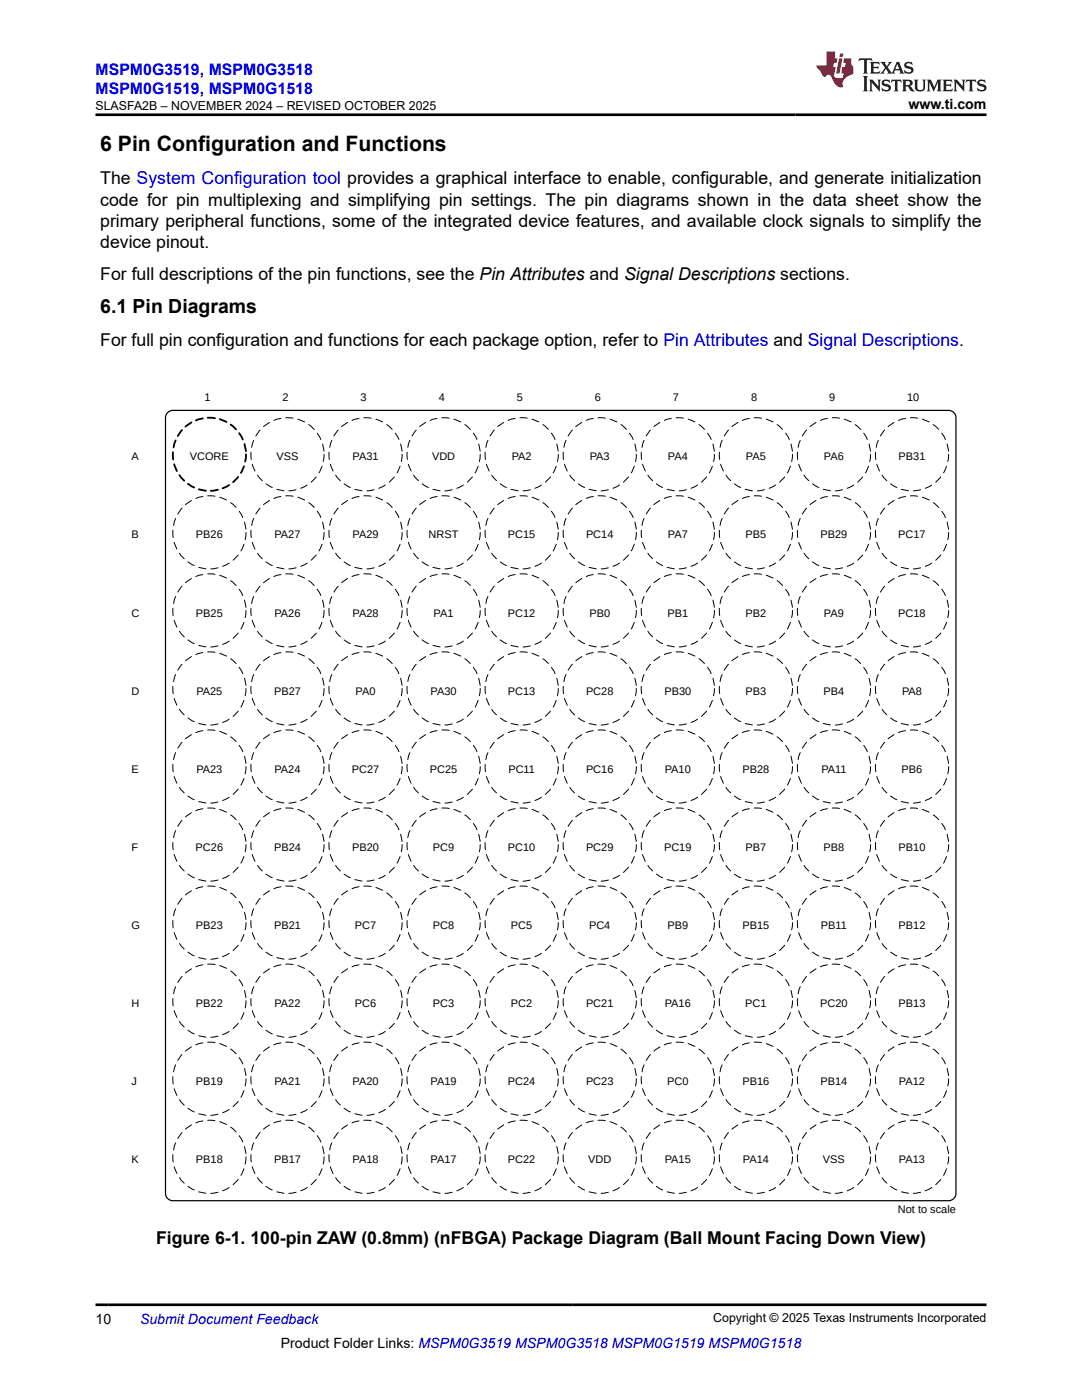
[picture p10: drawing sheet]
<svg xmlns="http://www.w3.org/2000/svg" width="216mm" height="279mm" viewBox="0 0 216 279" stroke-linecap="round" stroke-linejoin="round" font-family="sans-serif">
<defs><g id="words">
<text font-size="4.2" x="20" y="30.2">6 Pin Configuration and Functions</text>
<text font-size="3.9" x="20" y="62.5">6.1 Pin Diagrams</text>
<g font-size="3.5">
<text x="20" y="41">code for pin multiplexing and simplifying pin settings. The pin diagrams shown in the data sheet show the</text>
<text x="20" y="36.8">The System Configuration tool provides a graphical interface to enable, configurable, and generate initialization</text>
<text x="20" y="45.3">primary peripheral functions, some of the integrated device features, and available clock signals to simplify the</text>
<text x="20" y="49.5">device pinout.</text>
<text x="20" y="55.8">For full descriptions of the pin functions, see the Pin Attributes and Signal Descriptions sections.</text>
<text x="20" y="69">For full pin configuration and functions for each package option, refer to Pin Attributes and Signal Descriptions.</text>
<text x="31.1" y="248.3">Figure 6-1. 100-pin ZAW (0.8mm) (nFBGA) Package Diagram (Ball Mount Facing Down View)</text>
</g>
<g font-size="3.2" fill="#00f">
<text x="19" y="14.9">MSPM0G3519, MSPM0G3518</text>
<text x="19" y="18.7">MSPM0G1519, MSPM0G1518</text>
</g>
<g font-size="2.8">
<text x="181.3" y="21.8">www.ti.com</text>
<text x="19" y="264.2">10</text>
<text x="56" y="269">Product Folder Links: MSPM0G3519 MSPM0G3518 MSPM0G1519 MSPM0G1518</text>
</g>
<text font-size="2.8" fill="#00f" x="27.9" y="264.2">Submit Document Feedback</text>
<g font-size="2.5">
<text x="19.1" y="21.9">SLASFA2B – NOVEMBER 2024 – REVISED OCTOBER 2025</text>
<text x="142.3" y="263.9">Copyright © 2025 Texas Instruments Incorporated</text>
</g>
<g font-size="2.2">
<text x="40.8" y="80">1</text>
<text x="56.4" y="80">2</text>
<text x="72" y="80">3</text>
<text x="87.5" y="80">4</text>
<text x="103.1" y="80">5</text>
<text x="118.7" y="80">6</text>
<text x="134.3" y="80">7</text>
<text x="149.9" y="80">8</text>
<text x="165.4" y="80">9</text>
<text x="181" y="80">10</text>
<text x="26.2" y="91.9">A</text>
<text x="37.9" y="91.9">VCORE</text>
<text x="55.2" y="91.9">VSS</text>
<text x="70.3" y="91.9">PA31</text>
<text x="86.2" y="91.9">VDD</text>
<text x="102.1" y="91.9">PA2</text>
<text x="117.7" y="91.9">PA3</text>
<text x="133.3" y="91.9">PA4</text>
<text x="148.8" y="91.9">PA5</text>
<text x="164.4" y="91.9">PA6</text>
<text x="179.3" y="91.9">PB31</text>
<text x="26.2" y="107.5">B</text>
<text x="39.1" y="107.5">PB26</text>
<text x="54.8" y="107.5">PA27</text>
<text x="70.3" y="107.5">PA29</text>
<text x="85.5" y="107.5">NRST</text>
<text x="101.4" y="107.5">PC15</text>
<text x="116.9" y="107.5">PC14</text>
<text x="133.3" y="107.5">PA7</text>
<text x="148.8" y="107.5">PB5</text>
<text x="163.7" y="107.5">PB29</text>
<text x="179.2" y="107.5">PC17</text>
<text x="26.2" y="123">C</text>
<text x="39.1" y="123">PB25</text>
<text x="54.8" y="123">PA26</text>
<text x="70.3" y="123">PA28</text>
<text x="86.5" y="123">PA1</text>
<text x="101.4" y="123">PC12</text>
<text x="117.6" y="123">PB0</text>
<text x="133.2" y="123">PB1</text>
<text x="148.8" y="123">PB2</text>
<text x="164.4" y="123">PA9</text>
<text x="179.2" y="123">PC18</text>
<text x="26.2" y="138.6">D</text>
<text x="39.2" y="138.6">PA25</text>
<text x="54.7" y="138.6">PB27</text>
<text x="70.9" y="138.6">PA0</text>
<text x="85.9" y="138.6">PA30</text>
<text x="101.4" y="138.6">PC13</text>
<text x="116.9" y="138.6">PC28</text>
<text x="132.6" y="138.6">PB30</text>
<text x="148.8" y="138.6">PB3</text>
<text x="164.3" y="138.6">PB4</text>
<text x="180" y="138.6">PA8</text>
<text x="26.2" y="154.2">E</text>
<text x="39.2" y="154.2">PA23</text>
<text x="54.8" y="154.2">PA24</text>
<text x="70.2" y="154.2">PC27</text>
<text x="85.8" y="154.2">PC25</text>
<text x="101.4" y="154.2">PC11</text>
<text x="116.9" y="154.2">PC16</text>
<text x="132.7" y="154.2">PA10</text>
<text x="148.1" y="154.2">PB28</text>
<text x="163.9" y="154.2">PA11</text>
<text x="179.9" y="154.2">PB6</text>
<text x="26.2" y="169.8">F</text>
<text x="39" y="169.8">PC26</text>
<text x="54.7" y="169.8">PB24</text>
<text x="70.3" y="169.8">PB20</text>
<text x="86.4" y="169.8">PC9</text>
<text x="101.4" y="169.8">PC10</text>
<text x="116.9" y="169.8">PC29</text>
<text x="132.5" y="169.8">PC19</text>
<text x="148.8" y="169.8">PB7</text>
<text x="164.3" y="169.8">PB8</text>
<text x="179.3" y="169.8">PB10</text>
<text x="26.2" y="185.3">G</text>
<text x="39.1" y="185.3">PB23</text>
<text x="54.7" y="185.3">PB21</text>
<text x="70.8" y="185.3">PC7</text>
<text x="86.4" y="185.3">PC8</text>
<text x="102" y="185.3">PC5</text>
<text x="117.5" y="185.3">PC4</text>
<text x="133.2" y="185.3">PB9</text>
<text x="148.1" y="185.3">PB15</text>
<text x="163.8" y="185.3">PB11</text>
<text x="179.3" y="185.3">PB12</text>
<text x="26.2" y="200.9">H</text>
<text x="39.1" y="200.9">PB22</text>
<text x="54.8" y="200.9">PA22</text>
<text x="70.8" y="200.9">PC6</text>
<text x="86.4" y="200.9">PC3</text>
<text x="102" y="200.9">PC2</text>
<text x="116.9" y="200.9">PC21</text>
<text x="132.7" y="200.9">PA16</text>
<text x="148.7" y="200.9">PC1</text>
<text x="163.7" y="200.9">PC20</text>
<text x="179.3" y="200.9">PB13</text>
<text x="26.2" y="216.5">J</text>
<text x="39.1" y="216.5">PB19</text>
<text x="54.8" y="216.5">PA21</text>
<text x="70.3" y="216.5">PA20</text>
<text x="85.9" y="216.5">PA19</text>
<text x="101.4" y="216.5">PC24</text>
<text x="116.9" y="216.5">PC23</text>
<text x="133.1" y="216.5">PC0</text>
<text x="148.1" y="216.5">PB16</text>
<text x="163.7" y="216.5">PB14</text>
<text x="179.4" y="216.5">PA12</text>
<text x="26.2" y="232.1">K</text>
<text x="39.1" y="232.1">PB18</text>
<text x="54.7" y="232.1">PB17</text>
<text x="70.3" y="232.1">PA18</text>
<text x="85.9" y="232.1">PA17</text>
<text x="101.4" y="232.1">PC22</text>
<text x="117.4" y="232.1">VDD</text>
<text x="132.7" y="232.1">PA15</text>
<text x="148.2" y="232.1">PA14</text>
<text x="164.2" y="232.1">VSS</text>
<text x="179.4" y="232.1">PA13</text>
<text x="179.2" y="242.1">Not to scale</text>
</g>
</g></defs>
<path d="M33.6 82.2l.9-.3h154.8a1.46 1.46 0 0 1 1.4 1.5v154.8a1.46 1.46 0 0 1-1.4 1.4h-154.8a1.46 1.46 0 0 1-1.5-1.4v-154.8l.1-.5z" fill="none" stroke="#000" stroke-width=".24"/>
<path d="M193.2 72.7h2.4v2.4h-2.4zM20.1 237h2.5v2.4h-2.5z" fill="none" stroke="#fff" stroke-width=".24"/>
<circle cx="41.8" cy="90.7" r="7.3" fill="#fff"/>
<circle cx="41.8" cy="90.7" r="7.3" fill="none" stroke="#000" stroke-width=".37" stroke-dasharray="1.5 1"/>
<circle cx="57.4" cy="90.7" r="7.3" fill="#fff"/>
<circle cx="57.4" cy="90.7" r="7.3" fill="none" stroke="#000" stroke-width=".2" stroke-dasharray="1.5 1"/>
<circle cx="72.9" cy="90.7" r="7.3" fill="#fff"/>
<circle cx="72.9" cy="90.7" r="7.3" fill="none" stroke="#000" stroke-width=".2" stroke-dasharray="1.5 1"/>
<circle cx="88.5" cy="90.7" r="7.3" fill="#fff"/>
<circle cx="88.5" cy="90.7" r="7.3" fill="none" stroke="#000" stroke-width=".2" stroke-dasharray="1.5 1"/>
<circle cx="104.1" cy="90.7" r="7.3" fill="#fff"/>
<circle cx="104.1" cy="90.7" r="7.3" fill="none" stroke="#000" stroke-width=".2" stroke-dasharray="1.5 1"/>
<circle cx="119.7" cy="90.7" r="7.3" fill="#fff"/>
<circle cx="119.7" cy="90.7" r="7.3" fill="none" stroke="#000" stroke-width=".2" stroke-dasharray="1.5 1"/>
<circle cx="135.3" cy="90.7" r="7.3" fill="#fff"/>
<circle cx="135.3" cy="90.7" r="7.3" fill="none" stroke="#000" stroke-width=".2" stroke-dasharray="1.5 1"/>
<circle cx="150.8" cy="90.7" r="7.3" fill="#fff"/>
<circle cx="150.8" cy="90.7" r="7.3" fill="none" stroke="#000" stroke-width=".2" stroke-dasharray="1.5 1"/>
<circle cx="166.4" cy="90.7" r="7.3" fill="#fff"/>
<circle cx="166.4" cy="90.7" r="7.3" fill="none" stroke="#000" stroke-width=".2" stroke-dasharray="1.5 1"/>
<circle cx="182" cy="90.7" r="7.3" fill="#fff"/>
<circle cx="182" cy="90.7" r="7.3" fill="none" stroke="#000" stroke-width=".2" stroke-dasharray="1.5 1"/>
<circle cx="41.8" cy="106.2" r="7.3" fill="#fff"/>
<circle cx="41.8" cy="106.2" r="7.3" fill="none" stroke="#000" stroke-width=".2" stroke-dasharray="1.5 1"/>
<circle cx="57.4" cy="106.2" r="7.3" fill="#fff"/>
<circle cx="57.4" cy="106.2" r="7.3" fill="none" stroke="#000" stroke-width=".2" stroke-dasharray="1.5 1"/>
<circle cx="72.9" cy="106.2" r="7.3" fill="#fff"/>
<circle cx="72.9" cy="106.2" r="7.3" fill="none" stroke="#000" stroke-width=".2" stroke-dasharray="1.5 1"/>
<circle cx="88.5" cy="106.2" r="7.3" fill="#fff"/>
<circle cx="88.5" cy="106.2" r="7.3" fill="none" stroke="#000" stroke-width=".2" stroke-dasharray="1.5 1"/>
<circle cx="104.1" cy="106.2" r="7.3" fill="#fff"/>
<circle cx="104.1" cy="106.2" r="7.3" fill="none" stroke="#000" stroke-width=".2" stroke-dasharray="1.5 1"/>
<circle cx="119.7" cy="106.2" r="7.3" fill="#fff"/>
<circle cx="119.7" cy="106.2" r="7.3" fill="none" stroke="#000" stroke-width=".2" stroke-dasharray="1.5 1"/>
<circle cx="135.3" cy="106.2" r="7.3" fill="#fff"/>
<circle cx="135.3" cy="106.2" r="7.3" fill="none" stroke="#000" stroke-width=".2" stroke-dasharray="1.5 1"/>
<circle cx="150.8" cy="106.2" r="7.3" fill="#fff"/>
<circle cx="150.8" cy="106.2" r="7.3" fill="none" stroke="#000" stroke-width=".2" stroke-dasharray="1.5 1"/>
<circle cx="166.4" cy="106.2" r="7.3" fill="#fff"/>
<circle cx="166.4" cy="106.2" r="7.3" fill="none" stroke="#000" stroke-width=".2" stroke-dasharray="1.5 1"/>
<circle cx="182" cy="106.2" r="7.3" fill="#fff"/>
<circle cx="182" cy="106.2" r="7.3" fill="none" stroke="#000" stroke-width=".2" stroke-dasharray="1.5 1"/>
<circle cx="41.8" cy="121.8" r="7.3" fill="#fff"/>
<circle cx="41.8" cy="121.8" r="7.3" fill="none" stroke="#000" stroke-width=".2" stroke-dasharray="1.5 1"/>
<circle cx="57.4" cy="121.8" r="7.3" fill="#fff"/>
<circle cx="57.4" cy="121.8" r="7.3" fill="none" stroke="#000" stroke-width=".2" stroke-dasharray="1.5 1"/>
<circle cx="72.9" cy="121.8" r="7.3" fill="#fff"/>
<circle cx="72.9" cy="121.8" r="7.3" fill="none" stroke="#000" stroke-width=".2" stroke-dasharray="1.5 1"/>
<circle cx="88.5" cy="121.8" r="7.3" fill="#fff"/>
<circle cx="88.5" cy="121.8" r="7.3" fill="none" stroke="#000" stroke-width=".2" stroke-dasharray="1.5 1"/>
<circle cx="104.1" cy="121.8" r="7.3" fill="#fff"/>
<circle cx="104.1" cy="121.8" r="7.3" fill="none" stroke="#000" stroke-width=".2" stroke-dasharray="1.5 1"/>
<circle cx="119.7" cy="121.8" r="7.3" fill="#fff"/>
<circle cx="119.7" cy="121.8" r="7.3" fill="none" stroke="#000" stroke-width=".2" stroke-dasharray="1.5 1"/>
<circle cx="135.3" cy="121.8" r="7.3" fill="#fff"/>
<circle cx="135.3" cy="121.8" r="7.3" fill="none" stroke="#000" stroke-width=".2" stroke-dasharray="1.5 1"/>
<circle cx="150.8" cy="121.8" r="7.3" fill="#fff"/>
<circle cx="150.8" cy="121.8" r="7.3" fill="none" stroke="#000" stroke-width=".2" stroke-dasharray="1.5 1"/>
<circle cx="166.4" cy="121.8" r="7.3" fill="#fff"/>
<circle cx="166.4" cy="121.8" r="7.3" fill="none" stroke="#000" stroke-width=".2" stroke-dasharray="1.5 1"/>
<circle cx="182" cy="121.8" r="7.3" fill="#fff"/>
<circle cx="182" cy="121.8" r="7.3" fill="none" stroke="#000" stroke-width=".2" stroke-dasharray="1.5 1"/>
<circle cx="41.8" cy="137.4" r="7.3" fill="#fff"/>
<circle cx="41.8" cy="137.4" r="7.3" fill="none" stroke="#000" stroke-width=".2" stroke-dasharray="1.5 1"/>
<circle cx="57.4" cy="137.4" r="7.3" fill="#fff"/>
<circle cx="57.4" cy="137.4" r="7.3" fill="none" stroke="#000" stroke-width=".2" stroke-dasharray="1.5 1"/>
<circle cx="72.9" cy="137.4" r="7.3" fill="#fff"/>
<circle cx="72.9" cy="137.4" r="7.3" fill="none" stroke="#000" stroke-width=".2" stroke-dasharray="1.5 1"/>
<circle cx="88.5" cy="137.4" r="7.3" fill="#fff"/>
<circle cx="88.5" cy="137.4" r="7.3" fill="none" stroke="#000" stroke-width=".2" stroke-dasharray="1.5 1"/>
<circle cx="104.1" cy="137.4" r="7.3" fill="#fff"/>
<circle cx="104.1" cy="137.4" r="7.3" fill="none" stroke="#000" stroke-width=".2" stroke-dasharray="1.5 1"/>
<circle cx="119.7" cy="137.4" r="7.3" fill="#fff"/>
<circle cx="119.7" cy="137.4" r="7.3" fill="none" stroke="#000" stroke-width=".2" stroke-dasharray="1.5 1"/>
<circle cx="135.3" cy="137.4" r="7.3" fill="#fff"/>
<circle cx="135.3" cy="137.4" r="7.3" fill="none" stroke="#000" stroke-width=".2" stroke-dasharray="1.5 1"/>
<circle cx="150.8" cy="137.4" r="7.3" fill="#fff"/>
<circle cx="150.8" cy="137.4" r="7.3" fill="none" stroke="#000" stroke-width=".2" stroke-dasharray="1.5 1"/>
<circle cx="166.4" cy="137.4" r="7.3" fill="#fff"/>
<circle cx="166.4" cy="137.4" r="7.3" fill="none" stroke="#000" stroke-width=".2" stroke-dasharray="1.5 1"/>
<circle cx="182" cy="137.4" r="7.3" fill="#fff"/>
<circle cx="182" cy="137.4" r="7.3" fill="none" stroke="#000" stroke-width=".2" stroke-dasharray="1.5 1"/>
<circle cx="41.8" cy="153" r="7.3" fill="#fff"/>
<circle cx="41.8" cy="153" r="7.3" fill="none" stroke="#000" stroke-width=".2" stroke-dasharray="1.5 1"/>
<circle cx="57.4" cy="153" r="7.3" fill="#fff"/>
<circle cx="57.4" cy="153" r="7.3" fill="none" stroke="#000" stroke-width=".2" stroke-dasharray="1.5 1"/>
<circle cx="72.9" cy="153" r="7.3" fill="#fff"/>
<circle cx="72.9" cy="153" r="7.3" fill="none" stroke="#000" stroke-width=".2" stroke-dasharray="1.5 1"/>
<circle cx="88.5" cy="153" r="7.3" fill="#fff"/>
<circle cx="88.5" cy="153" r="7.3" fill="none" stroke="#000" stroke-width=".2" stroke-dasharray="1.5 1"/>
<circle cx="104.1" cy="153" r="7.3" fill="#fff"/>
<circle cx="104.1" cy="153" r="7.3" fill="none" stroke="#000" stroke-width=".2" stroke-dasharray="1.5 1"/>
<circle cx="119.7" cy="153" r="7.3" fill="#fff"/>
<circle cx="119.7" cy="153" r="7.3" fill="none" stroke="#000" stroke-width=".2" stroke-dasharray="1.5 1"/>
<circle cx="135.3" cy="153" r="7.3" fill="#fff"/>
<circle cx="135.3" cy="153" r="7.3" fill="none" stroke="#000" stroke-width=".2" stroke-dasharray="1.5 1"/>
<circle cx="150.8" cy="153" r="7.3" fill="#fff"/>
<circle cx="150.8" cy="153" r="7.3" fill="none" stroke="#000" stroke-width=".2" stroke-dasharray="1.5 1"/>
<circle cx="166.4" cy="153" r="7.3" fill="#fff"/>
<circle cx="166.4" cy="153" r="7.3" fill="none" stroke="#000" stroke-width=".2" stroke-dasharray="1.5 1"/>
<circle cx="182" cy="153" r="7.3" fill="#fff"/>
<circle cx="182" cy="153" r="7.3" fill="none" stroke="#000" stroke-width=".2" stroke-dasharray="1.5 1"/>
<circle cx="41.8" cy="168.6" r="7.3" fill="#fff"/>
<circle cx="41.8" cy="168.6" r="7.3" fill="none" stroke="#000" stroke-width=".2" stroke-dasharray="1.5 1"/>
<circle cx="57.4" cy="168.6" r="7.3" fill="#fff"/>
<circle cx="57.4" cy="168.6" r="7.3" fill="none" stroke="#000" stroke-width=".2" stroke-dasharray="1.5 1"/>
<circle cx="72.9" cy="168.6" r="7.3" fill="#fff"/>
<circle cx="72.9" cy="168.6" r="7.3" fill="none" stroke="#000" stroke-width=".2" stroke-dasharray="1.5 1"/>
<circle cx="88.5" cy="168.6" r="7.3" fill="#fff"/>
<circle cx="88.5" cy="168.6" r="7.3" fill="none" stroke="#000" stroke-width=".2" stroke-dasharray="1.5 1"/>
<circle cx="104.1" cy="168.6" r="7.3" fill="#fff"/>
<circle cx="104.1" cy="168.6" r="7.3" fill="none" stroke="#000" stroke-width=".2" stroke-dasharray="1.5 1"/>
<circle cx="119.7" cy="168.6" r="7.3" fill="#fff"/>
<circle cx="119.7" cy="168.6" r="7.3" fill="none" stroke="#000" stroke-width=".2" stroke-dasharray="1.5 1"/>
<circle cx="135.3" cy="168.6" r="7.3" fill="#fff"/>
<circle cx="135.3" cy="168.6" r="7.3" fill="none" stroke="#000" stroke-width=".2" stroke-dasharray="1.5 1"/>
<circle cx="150.8" cy="168.6" r="7.3" fill="#fff"/>
<circle cx="150.8" cy="168.6" r="7.3" fill="none" stroke="#000" stroke-width=".2" stroke-dasharray="1.5 1"/>
<circle cx="166.4" cy="168.6" r="7.3" fill="#fff"/>
<circle cx="166.4" cy="168.6" r="7.3" fill="none" stroke="#000" stroke-width=".2" stroke-dasharray="1.5 1"/>
<circle cx="182" cy="168.6" r="7.3" fill="#fff"/>
<circle cx="182" cy="168.6" r="7.3" fill="none" stroke="#000" stroke-width=".2" stroke-dasharray="1.5 1"/>
<circle cx="41.8" cy="184.1" r="7.3" fill="#fff"/>
<circle cx="41.8" cy="184.1" r="7.3" fill="none" stroke="#000" stroke-width=".2" stroke-dasharray="1.5 1"/>
<circle cx="57.4" cy="184.1" r="7.3" fill="#fff"/>
<circle cx="57.4" cy="184.1" r="7.3" fill="none" stroke="#000" stroke-width=".2" stroke-dasharray="1.5 1"/>
<circle cx="72.9" cy="184.1" r="7.3" fill="#fff"/>
<circle cx="72.9" cy="184.1" r="7.3" fill="none" stroke="#000" stroke-width=".2" stroke-dasharray="1.5 1"/>
<circle cx="88.5" cy="184.1" r="7.3" fill="#fff"/>
<circle cx="88.5" cy="184.1" r="7.3" fill="none" stroke="#000" stroke-width=".2" stroke-dasharray="1.5 1"/>
<circle cx="104.1" cy="184.1" r="7.3" fill="#fff"/>
<circle cx="104.1" cy="184.1" r="7.3" fill="none" stroke="#000" stroke-width=".2" stroke-dasharray="1.5 1"/>
<circle cx="119.7" cy="184.1" r="7.3" fill="#fff"/>
<circle cx="119.7" cy="184.1" r="7.3" fill="none" stroke="#000" stroke-width=".2" stroke-dasharray="1.5 1"/>
<circle cx="135.3" cy="184.1" r="7.3" fill="#fff"/>
<circle cx="135.3" cy="184.1" r="7.3" fill="none" stroke="#000" stroke-width=".2" stroke-dasharray="1.5 1"/>
<circle cx="150.8" cy="184.1" r="7.3" fill="#fff"/>
<circle cx="150.8" cy="184.1" r="7.3" fill="none" stroke="#000" stroke-width=".2" stroke-dasharray="1.5 1"/>
<circle cx="166.4" cy="184.1" r="7.3" fill="#fff"/>
<circle cx="166.4" cy="184.1" r="7.3" fill="none" stroke="#000" stroke-width=".2" stroke-dasharray="1.5 1"/>
<circle cx="182" cy="184.1" r="7.3" fill="#fff"/>
<circle cx="182" cy="184.1" r="7.3" fill="none" stroke="#000" stroke-width=".2" stroke-dasharray="1.5 1"/>
<circle cx="41.8" cy="199.7" r="7.3" fill="#fff"/>
<circle cx="41.8" cy="199.7" r="7.3" fill="none" stroke="#000" stroke-width=".2" stroke-dasharray="1.5 1"/>
<circle cx="57.4" cy="199.7" r="7.3" fill="#fff"/>
<circle cx="57.4" cy="199.7" r="7.3" fill="none" stroke="#000" stroke-width=".2" stroke-dasharray="1.5 1"/>
<circle cx="72.9" cy="199.7" r="7.3" fill="#fff"/>
<circle cx="72.9" cy="199.7" r="7.3" fill="none" stroke="#000" stroke-width=".2" stroke-dasharray="1.5 1"/>
<circle cx="88.5" cy="199.7" r="7.3" fill="#fff"/>
<circle cx="88.5" cy="199.7" r="7.3" fill="none" stroke="#000" stroke-width=".2" stroke-dasharray="1.5 1"/>
<circle cx="104.1" cy="199.7" r="7.3" fill="#fff"/>
<circle cx="104.1" cy="199.7" r="7.3" fill="none" stroke="#000" stroke-width=".2" stroke-dasharray="1.5 1"/>
<circle cx="119.7" cy="199.7" r="7.3" fill="#fff"/>
<circle cx="119.7" cy="199.7" r="7.3" fill="none" stroke="#000" stroke-width=".2" stroke-dasharray="1.5 1"/>
<circle cx="135.3" cy="199.7" r="7.3" fill="#fff"/>
<circle cx="135.3" cy="199.7" r="7.3" fill="none" stroke="#000" stroke-width=".2" stroke-dasharray="1.5 1"/>
<circle cx="150.8" cy="199.7" r="7.3" fill="#fff"/>
<circle cx="150.8" cy="199.7" r="7.3" fill="none" stroke="#000" stroke-width=".2" stroke-dasharray="1.5 1"/>
<circle cx="166.4" cy="199.7" r="7.3" fill="#fff"/>
<circle cx="166.4" cy="199.7" r="7.3" fill="none" stroke="#000" stroke-width=".2" stroke-dasharray="1.5 1"/>
<circle cx="182" cy="199.7" r="7.3" fill="#fff"/>
<circle cx="182" cy="199.7" r="7.3" fill="none" stroke="#000" stroke-width=".2" stroke-dasharray="1.5 1"/>
<circle cx="41.8" cy="215.3" r="7.3" fill="#fff"/>
<circle cx="41.8" cy="215.3" r="7.3" fill="none" stroke="#000" stroke-width=".2" stroke-dasharray="1.5 1"/>
<circle cx="57.4" cy="215.3" r="7.3" fill="#fff"/>
<circle cx="57.4" cy="215.3" r="7.3" fill="none" stroke="#000" stroke-width=".2" stroke-dasharray="1.5 1"/>
<circle cx="72.9" cy="215.3" r="7.3" fill="#fff"/>
<circle cx="72.9" cy="215.3" r="7.3" fill="none" stroke="#000" stroke-width=".2" stroke-dasharray="1.5 1"/>
<circle cx="88.5" cy="215.3" r="7.3" fill="#fff"/>
<circle cx="88.5" cy="215.3" r="7.3" fill="none" stroke="#000" stroke-width=".2" stroke-dasharray="1.5 1"/>
<circle cx="104.1" cy="215.3" r="7.3" fill="#fff"/>
<circle cx="104.1" cy="215.3" r="7.3" fill="none" stroke="#000" stroke-width=".2" stroke-dasharray="1.5 1"/>
<circle cx="119.7" cy="215.3" r="7.3" fill="#fff"/>
<circle cx="119.7" cy="215.3" r="7.3" fill="none" stroke="#000" stroke-width=".2" stroke-dasharray="1.5 1"/>
<circle cx="135.3" cy="215.3" r="7.3" fill="#fff"/>
<circle cx="135.3" cy="215.3" r="7.3" fill="none" stroke="#000" stroke-width=".2" stroke-dasharray="1.5 1"/>
<circle cx="150.8" cy="215.3" r="7.3" fill="#fff"/>
<circle cx="150.8" cy="215.3" r="7.3" fill="none" stroke="#000" stroke-width=".2" stroke-dasharray="1.5 1"/>
<circle cx="166.4" cy="215.3" r="7.3" fill="#fff"/>
<circle cx="166.4" cy="215.3" r="7.3" fill="none" stroke="#000" stroke-width=".2" stroke-dasharray="1.5 1"/>
<circle cx="182" cy="215.3" r="7.3" fill="#fff"/>
<circle cx="182" cy="215.3" r="7.3" fill="none" stroke="#000" stroke-width=".2" stroke-dasharray="1.5 1"/>
<circle cx="41.8" cy="230.9" r="7.3" fill="#fff"/>
<circle cx="41.8" cy="230.9" r="7.3" fill="none" stroke="#000" stroke-width=".2" stroke-dasharray="1.5 1"/>
<circle cx="57.4" cy="230.9" r="7.3" fill="#fff"/>
<circle cx="57.4" cy="230.9" r="7.3" fill="none" stroke="#000" stroke-width=".2" stroke-dasharray="1.5 1"/>
<circle cx="72.9" cy="230.9" r="7.3" fill="#fff"/>
<circle cx="72.9" cy="230.9" r="7.3" fill="none" stroke="#000" stroke-width=".2" stroke-dasharray="1.5 1"/>
<circle cx="88.5" cy="230.9" r="7.3" fill="#fff"/>
<circle cx="88.5" cy="230.9" r="7.3" fill="none" stroke="#000" stroke-width=".2" stroke-dasharray="1.5 1"/>
<circle cx="104.1" cy="230.9" r="7.3" fill="#fff"/>
<circle cx="104.1" cy="230.9" r="7.3" fill="none" stroke="#000" stroke-width=".2" stroke-dasharray="1.5 1"/>
<circle cx="119.7" cy="230.9" r="7.3" fill="#fff"/>
<circle cx="119.7" cy="230.9" r="7.3" fill="none" stroke="#000" stroke-width=".2" stroke-dasharray="1.5 1"/>
<circle cx="135.3" cy="230.9" r="7.3" fill="#fff"/>
<circle cx="135.3" cy="230.9" r="7.3" fill="none" stroke="#000" stroke-width=".2" stroke-dasharray="1.5 1"/>
<circle cx="150.8" cy="230.9" r="7.3" fill="#fff"/>
<circle cx="150.8" cy="230.9" r="7.3" fill="none" stroke="#000" stroke-width=".2" stroke-dasharray="1.5 1"/>
<circle cx="166.4" cy="230.9" r="7.3" fill="#fff"/>
<circle cx="166.4" cy="230.9" r="7.3" fill="none" stroke="#000" stroke-width=".2" stroke-dasharray="1.5 1"/>
<circle cx="182" cy="230.9" r="7.3" fill="#fff"/>
<circle cx="182" cy="230.9" r="7.3" fill="none" stroke="#000" stroke-width=".2" stroke-dasharray="1.5 1"/>
<path d="M171.5 11.6l-.2 .6 .5-.2h.6v.1v2.2l-.2 .4h1l-.2-.4v-2.2v-.1h.5l.6 .2-.2-.6zM173.6 12.4l.2 .3v1.6l-.2 .4h1.9l.1-.6a1.08 1.08 0 0 1-1.3 .2v-.7h.6l.4 .2v-.7l-.4 .2h-.6v-.5l.2-.2a1 1 0 0 1 1 .3l-.1-.5zM175.7 12.4l.9 1.1-1 1.2h.9l-.2-.2 .5-.8 .4 .8-.2 .2h1.6l-.2-.2 .2-.5h.9l.1 .5-.1 .2h.9l-.2-.4-.8-1.9h-.5l-.9 2.1-.9-1.1 .9-1h-.8l.2 .2-.4 .6-.4-.6 .2-.2zM179 12.8l.4 1h-.7zM180.7 12.5a.65 .65 0 0 0-.2 .7 .65 .65 0 0 0 .6 .5l.6 .1 .1 .3a.79 .79 0 0 1-.7 .4 .79 .79 0 0 1-.7-.5l.1 .7 .2-.1a.93 .93 0 0 0 1.1 0 .93 .93 0 0 0 .4-.9 1.46 1.46 0 0 0-1.2-.6l-.1-.3a1.09 1.09 0 0 1 1.2 .2l-.2-.6-.1 .1-.5-.2zM172.2 15.2l.2 .4v2.2l-.2 .4h1l-.2-.4v-2.2l.2-.4zM173.4 15.9l.2 .4v1.5l-.2 .4h.8l-.3-.4 .1-1.3 1.6 1.8v-2l.2-.4h-.7l.1 .2 .1 1.1-1.2-1.3zM176.2 16a.65 .65 0 0 0-.2 .8 .65 .65 0 0 0 .6 .4l.6 .2 .1 .2a.79 .79 0 0 1-.7 .4 .79 .79 0 0 1-.7-.5l.1 .7 .2-.1a.93 .93 0 0 0 1.1 .1 .93 .93 0 0 0 .4-1 1.46 1.46 0 0 0-1.2-.5l-.1-.4a1.09 1.09 0 0 1 1.2 .2l-.1-.6-.2 .1-.5-.1zM177.9 15.9l-.1 .6a.63 .63 0 0 1 .8-.3v1.6l-.3 .4h1l-.2-.4v-1.6a.66 .66 0 0 1 .8 .3l-.1-.6zM180 15.9l.2 .4v1.5l-.2 .4h1l-.2-.2-.1-.7h.5l.1 .2a.79 .79 0 0 0 1.2 .6l-1-.9a.61 .61 0 0 0 .6-.6 .61 .61 0 0 0-.5-.7zM180.8 16.2h.1a.47 .47 0 0 1 .5 .1 .47 .47 0 0 1 .1 .5l-.1 .1-.7 .1zM182.3 15.9l.2 .2a2.27 2.27 0 0 0 .4 2 1.04 1.04 0 0 0 1.7-.7v-1.3l.2-.2h-.8l.2 .4v1.1a.6 .6 0 0 1-.6 .6 .6 .6 0 0 1-.6-.6v-1.1l.3-.4zM184.9 15.9l.2 .4v1.5l-.2 .4h.8l-.3-.4v-1.4l.9 1.9 .9-1.9v1.4l-.3 .4h1l-.2-.4v-1.5l.2-.4h-.8l-.7 1.5-.6-1.5zM188.1 15.9l.2 .4v1.5l-.2 .4h1.9l.1-.6a1.09 1.09 0 0 1-1.3 .2v-.7h.6l.4 .2v-.6l-.4 .2h-.6v-.6l.2-.1a1.01 1.01 0 0 1 1 .3l-.1-.6zM190.2 15.9l.3 .4v1.5l-.3 .4h.8l-.2-.4v-1.3l1.6 1.8v-2l.2-.4h-.7l.2 .2v1.1l-1.2-1.3zM192.8 15.9l-.1 .6a.63 .63 0 0 1 .8-.3v1.6l-.3 .4h1l-.2-.4v-1.6a.66 .66 0 0 1 .8 .3l-.1-.6zM195.2 16a.65 .65 0 0 0-.2 .8 .65 .65 0 0 0 .6 .4l.6 .2 .2 .2a.79 .79 0 0 1-.7 .4 .79 .79 0 0 1-.7-.5l.1 .7 .2-.1a.93 .93 0 0 0 1 .1 .93 .93 0 0 0 .5-1 1.46 1.46 0 0 0-1.3-.5v-.4a1.09 1.09 0 0 1 1.2 .2l-.2-.6-.2 .1-.5-.1z" fill="#231f20"/>
<path d="M164.9 10.3v2.7h-2l.1 .4 .8 1a.95 .95 0 0 0 1 .9 .59 .59 0 0 1 .5-.4 .59 .59 0 0 1 .5 .3l.4 .8a1.59 1.59 0 0 0 2.1 1.4 1.61 1.61 0 0 1 1-2.3l1-.3-.1-1.5a1.59 1.59 0 0 1-.3-1.7h-1.5l-.2 .9h.6l-.2 .9h-.5l-.2 .9v.3l.4 .1-.1 .9h-.7a.73 .73 0 0 1-1-.7l.3-1.5h-.5l.1-.9h.5l.2-.9h-.5v-1.3zM167.4 11.6l-.6 3.1h.7l.6-3.1zM167.6 10.7l-.1 .6h.7l.1-.6z" fill="#ed1c24"/>
<path d="M19 22.9h177.8M19 260.4h177.8" fill="none" stroke="#000" stroke-width=".53"/>
<use href="#words"/>
</svg>
